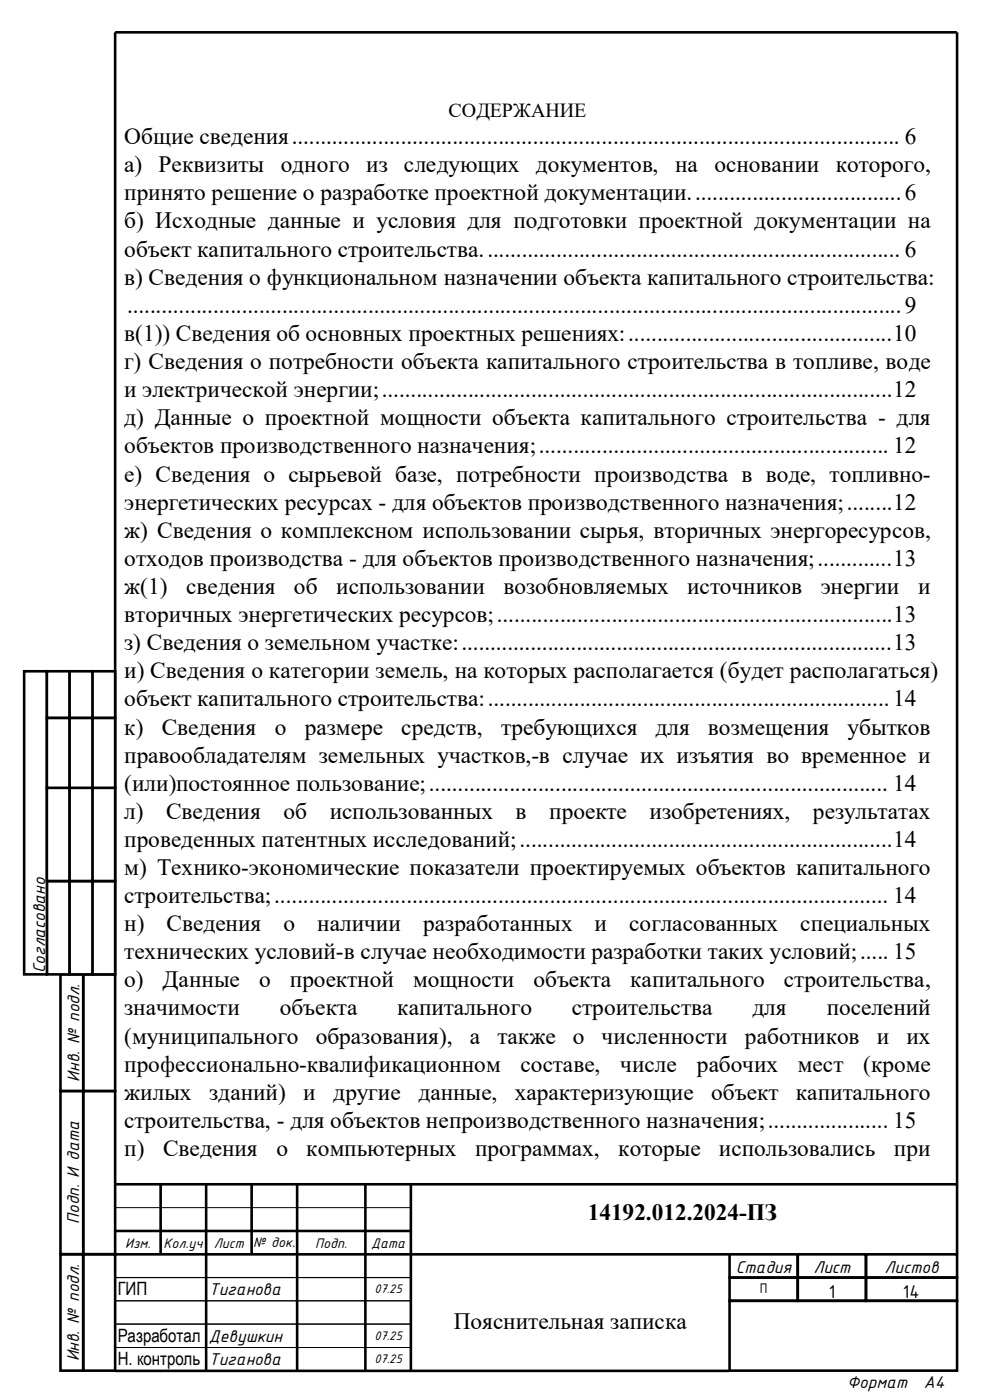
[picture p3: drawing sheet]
<svg xmlns="http://www.w3.org/2000/svg" width="210mm" height="297mm" viewBox="0 0 210 297" stroke-linecap="round" stroke-linejoin="round" font-family="sans-serif">
<defs><g id="words">
<g font-size="5">
<text x="26.4" y="30.6">Общие сведения.......................................................................................................... 6</text>
<text x="26.4" y="36.5">а) Реквизиты</text>
<text x="59.6" y="36.5">одного из следующих документов,</text>
<text x="143.2" y="36.5">на</text>
<text x="151.6" y="36.5">основании</text>
<text x="177.3" y="36.5">которого,</text>
<text x="26.4" y="42.5">принято решение о разработке проектной документации.....................................6</text>
<text x="26.4" y="48.5">б) Исходные данные и условия для подготовки проектной документации на</text>
<text x="26.4" y="54.4">объект капитального строительства......................................................................... 6</text>
<text x="26.4" y="60.4">в) Сведения о функциональном назначении объекта капитального строительства:</text>
<text x="27" y="66.4">.......................................................................................................................................9</text>
<text x="26.4" y="72.3">в(1)) Сведения об основных проектных решениях:..............................................10</text>
<text x="26.4" y="78.3">г) Сведения о потребности объекта капитального строительства в топливе, воде</text>
<text x="26.4" y="84.2">и электрической энергии;.........................................................................................12</text>
<text x="26.4" y="90.2">д) Данные о проектной мощности объекта капитального строительства - для</text>
<text x="26.4" y="96.2">объектов производственного назначения;............................................................. 12</text>
<text x="26.4" y="102.2">е) Сведения о сырьевой базе, потребности производства в воде, топливно-</text>
<text x="26.4" y="108.1">энергетических ресурсах - для объектов производственного назначения;........12</text>
<text x="26.4" y="114.1">ж) Сведения о комплексном использовании сырья, вторичных энергоресурсов,</text>
<text x="26.4" y="120">отходов производства - для объектов производственного назначения;.............13</text>
<text x="26.4" y="126">ж(1)</text>
<text x="39.5" y="126">сведения</text>
<text x="62.4" y="126">об</text>
<text x="71.3" y="126">использовании</text>
<text x="106.8" y="126">возобновляемых</text>
<text x="145.8" y="126">источников</text>
<text x="174.1" y="126">энергии</text>
<text x="194.7" y="126">и</text>
<text x="26.4" y="132">вторичных энергетических ресурсов;.....................................................................13</text>
<text x="26.4" y="137.9">з) Сведения о земельном участке:...........................................................................13</text>
<text x="26.4" y="143.9">и) Сведения о категории земель, на которых располагается (будет располагаться)</text>
<text x="26.4" y="149.9">объект капитального строительства:......................................................................14</text>
<text x="26.4" y="155.8">к)</text>
<text x="34.3" y="155.8">Сведения</text>
<text x="58.3" y="155.8">о</text>
<text x="64.7" y="155.8">размере</text>
<text x="85.1" y="155.8">средств,</text>
<text x="106.3" y="155.8">требующихся</text>
<text x="139.1" y="155.8">для</text>
<text x="150.2" y="155.8">возмещения</text>
<text x="179.8" y="155.8">убытков</text>
<text x="26.4" y="161.8">правообладателям земельных участков,-в случае их изъятия во временное и</text>
<text x="26.4" y="167.7">(или)постоянное пользование;................................................................................ 14</text>
<text x="26.4" y="173.7">л)</text>
<text x="35.2" y="173.7">Сведения</text>
<text x="60.1" y="173.7">об</text>
<text x="69.9" y="173.7">использованных</text>
<text x="109.3" y="173.7">в</text>
<text x="116.5" y="173.7">проекте</text>
<text x="137.8" y="173.7">изобретениях,</text>
<text x="172.4" y="173.7">результатах</text>
<text x="26.4" y="179.7">проведенных патентных исследований;.................................................................14</text>
<text x="26.4" y="185.6">м) Технико-экономические показатели проектируемых объектов капитального</text>
<text x="26.4" y="191.6">строительства;........................................................................................................... 14</text>
<text x="26.4" y="197.6">н)</text>
<text x="35.3" y="197.6">Сведения</text>
<text x="60.1" y="197.6">о</text>
<text x="67.3" y="197.6">наличии</text>
<text x="89.8" y="197.6">разработанных</text>
<text x="126.1" y="197.6">и</text>
<text x="133.5" y="197.6">согласованных</text>
<text x="169.8" y="197.6">специальных</text>
<text x="26.4" y="203.5">технических условий-в случае необходимости разработки таких условий;..... 15</text>
<text x="26.4" y="209.5">о)</text>
<text x="34.5" y="209.5">Данные</text>
<text x="55" y="209.5">о</text>
<text x="61.5" y="209.5">проектной</text>
<text x="87.6" y="209.5">мощности</text>
<text x="113.2" y="209.5">объекта</text>
<text x="133.7" y="209.5">капитального</text>
<text x="166.3" y="209.5">строительства,</text>
<text x="26.4" y="215.4">значимости</text>
<text x="59.3" y="215.4">объекта</text>
<text x="84.3" y="215.4">капитального</text>
<text x="121.3" y="215.4">строительства</text>
<text x="159.6" y="215.4">для</text>
<text x="175.4" y="215.4">поселений</text>
<text x="26.4" y="221.4">(муниципального</text>
<text x="67" y="221.4">образования),</text>
<text x="99.7" y="221.4">а</text>
<text x="105.5" y="221.4">также</text>
<text x="121.5" y="221.4">о</text>
<text x="127.6" y="221.4">численности</text>
<text x="158" y="221.4">работников</text>
<text x="186" y="221.4">и</text>
<text x="192.3" y="221.4">их</text>
<text x="26.4" y="227.4">профессионально-квалификационном</text>
<text x="110.4" y="227.4">составе,</text>
<text x="131.6" y="227.4">числе</text>
<text x="147.8" y="227.4">рабочих</text>
<text x="169.3" y="227.4">мест</text>
<text x="183.1" y="227.4">(кроме</text>
<text x="26.4" y="233.3">жилых</text>
<text x="44.4" y="233.3">зданий)</text>
<text x="64.3" y="233.3">и</text>
<text x="70.7" y="233.3">другие</text>
<text x="88.8" y="233.3">данные,</text>
<text x="109.2" y="233.3">характеризующие</text>
<text x="150.8" y="233.3">объект</text>
<text x="168.8" y="233.3">капитального</text>
<text x="26.4" y="239.3">строительства, - для объектов непроизводственного назначения;..................... 15</text>
<text x="26.4" y="245.3">п)</text>
<text x="34.6" y="245.3">Сведения</text>
<text x="58.6" y="245.3">о</text>
<text x="65" y="245.3">компьютерных</text>
<text x="100.8" y="245.3">программах,</text>
<text x="131.2" y="245.3">которые</text>
<text x="152.5" y="245.3">использовались</text>
<text x="189.6" y="245.3">при</text>
<text x="124.7" y="258.8">14192.012.2024-ПЗ</text>
<text x="96.3" y="282">Пояснительная записка</text>
</g>
<g font-size="4.2">
<text x="95.2" y="24.9">СОДЕРЖАНИЕ</text>
<text x="175.8" y="275.4">1</text>
<text x="191.6" y="275.4">14</text>
</g>
<g font-size="3.9">
<text x="9.6" y="206.4" transform="rotate(-90 9.6 206.4)">Согласовано</text>
<text x="16.8" y="229.4" transform="rotate(-90 16.8 229.4)">Инв. № подл.</text>
<text x="16.8" y="259.6" transform="rotate(-90 16.8 259.6)">Подп. И дата</text>
<text x="25" y="274.7">ГИП</text>
<text x="44.3" y="274.8">Тиганова</text>
<text x="156.1" y="270">Стадия</text>
<text x="172.6" y="270">Лист</text>
<text x="187.7" y="270">Листов</text>
<text x="25" y="284.6">Разработал</text>
<text x="44.3" y="284.7">Девушкин</text>
<text x="16.8" y="288.8" transform="rotate(-90 16.8 288.8)">Инв. № подл.</text>
<text x="25" y="289.2">л</text>
<text x="25" y="289.6">Н. контроль</text>
<text x="44.3" y="289.5">Антоно</text>
<text x="44.3" y="289.6">Тиганова</text>
<text x="179.7" y="294.5">Формат</text>
<text x="196" y="294.5">А4</text>
</g>
<g font-size="3.2">
<text x="26.5" y="264.8">Изм.</text>
<text x="34.7" y="264.8">Кол.уч</text>
<text x="45.4" y="264.8">Лист</text>
<text x="53.7" y="264.6">№ док.</text>
<text x="66.8" y="264.8">Подп.</text>
<text x="78.7" y="264.8">Дата</text>
<text x="161.2" y="274.3">П</text>
</g>
<g font-size="2.8">
<text x="79.4" y="274.3">07.25</text>
<text x="79.4" y="284.2">07.25</text>
<text x="79.4" y="289.1">07.25</text>
</g>
</g></defs>
<path d="M34.1 256.2h9.6v4.9h-9.6z" fill="none" stroke="#000" stroke-width=".21"/>
<path d="M43.7 261.1h9.6v5h-9.6z" fill="#fff"/>
<g fill="none" stroke="#000" stroke-width=".21">
<path d="M24.4 256.2h9.7v4.9h-9.7zM53.4 256.2h9.6v4.9h-9.6zM63 256.2h14.5v4.9h-14.5zM77.5 256.2h9.7v4.9h-9.7zM24.4 261.2h9.7v4.9h-9.7zM24.4 266.1h19.3v4.9h-19.3zM24.4 271.1h19.3v4.9h-19.3zM24.4 276h19.3v4.9h-19.3zM34.1 261.2h9.6v4.9h-9.6zM43.7 261.2h9.7v4.9h-9.7zM43.7 266.1h19.3v4.9h-19.3zM43.7 271.1h19.3v4.9h-19.3z"/>
<path d="M43.7 276h19.3v4.9h-19.3zM53.4 261.2h9.6v4.9h-9.6zM63 261.2h14.5v4.9h-14.5zM63 266.1h14.5v4.9h-14.5zM63 271.1h14.5v4.9h-14.5zM63 276h14.5v4.9h-14.5zM77.5 261.2h9.7v4.9h-9.7zM77.5 266.1h9.7v4.9h-9.7zM77.5 271.1h9.7v4.9h-9.7zM77.5 276h9.7v4.9h-9.7zM24.4 280.9h19.3v5h-19.3zM24.4 285.9h19.3v4.9h-19.3z"/>
<path d="M43.7 280.9h19.3v5h-19.3zM43.7 285.9h19.3v4.9h-19.3zM63 280.9h14.5v5h-14.5zM63 285.9h14.5v4.9h-14.5zM77.5 280.9h9.7v5h-9.7zM77.5 285.9h9.7v4.9h-9.7z"/>
</g>
<path d="M154.8 276h48.2v14.8h-48.2zM154.8 266.1h14.4v4.9h-14.4zM154.8 271.1h14.4v4.9h-14.4zM169.2 266.1h14.5v4.9h-14.5zM169.2 271.1h14.5v4.9h-14.5zM183.7 266.1h19.3v4.9h-19.3zM183.7 271.1h19.3v4.9h-19.3z" fill="none" stroke="#000" stroke-width=".55"/>
<path d="M17.7 266.1h6.7v24.7h-6.7z" fill="#fff"/>
<path d="M12.8 266.1h4.9v24.7h-4.9zM17.7 266.1h6.7v24.7h-6.7z" fill="none" stroke="#000" stroke-width=".55"/>
<path d="M17.7 231.4h6.7v34.7h-6.7z" fill="#fff"/>
<path d="M17.7 231.5h6.7v34.6h-6.7z" fill="none" stroke="#000" stroke-width=".55"/>
<path d="M12.8 231.4h4.9v34.7h-4.9z" fill="#fff"/>
<path d="M12.8 231.5h4.9v34.6h-4.9z" fill="none" stroke="#000" stroke-width=".55"/>
<path d="M17.7 206.7h6.7v24.7h-6.7z" fill="#fff"/>
<path d="M17.7 206.7h6.7v24.7h-6.7z" fill="none" stroke="#000" stroke-width=".55"/>
<path d="M12.8 206.7h4.9v24.7h-4.9z" fill="#fff"/>
<path d="M203 6.9h-178.6v199.8M203 6.9v259.2M12.8 206.7h4.9v24.7h-4.9zM24.4 251.2h178.6M34.1 251.2v14.9M63 251.2v39.6M77.5 251.2v39.6M87.2 251.2v39.6M24.4 266.1h130.3M24.4 290.8h130.3" fill="none" stroke="#000" stroke-width=".55"/>
<path d="M43.7 256.2h9.6v4.9h-9.6z" fill="#fff"/>
<path d="M43.7 256.2h9.7v4.9h-9.7z" fill="none" stroke="#000" stroke-width=".21"/>
<path d="M43.7 251.2v39.6M53.4 251.2v14.9M24.4 261.2h62.8" fill="none" stroke="#000" stroke-width=".55"/>
<path d="M19.6 186.9h4.8v19.8h-4.8z" fill="#fff"/>
<path d="M19.6 186.9h4.8v19.8h-4.8z" fill="none" stroke="#000" stroke-width=".55"/>
<path d="M9.9 186.9h4.8v19.8h-4.8z" fill="#fff"/>
<path d="M9.9 186.9h4.9v19.8h-4.9z" fill="none" stroke="#000" stroke-width=".55"/>
<path d="M14.7 186.9h4.9v19.8h-4.9z" fill="#fff"/>
<path d="M14.8 186.9h4.8v19.8h-4.8z" fill="none" stroke="#000" stroke-width=".55"/>
<path d="M5.1 142.4h4.8v64.3h-4.8z" fill="#fff"/>
<path d="M5.1 142.4h4.8v64.3h-4.8z" fill="none" stroke="#000" stroke-width=".55"/>
<path d="M19.6 167.1h4.8v19.8h-4.8z" fill="#fff"/>
<path d="M19.6 167.1h4.8v19.8h-4.8z" fill="none" stroke="#000" stroke-width=".55"/>
<path d="M9.9 167.1h4.8v19.8h-4.8z" fill="#fff"/>
<path d="M9.9 167.1h4.9v19.8h-4.9z" fill="none" stroke="#000" stroke-width=".55"/>
<path d="M14.7 167.1h4.9v19.8h-4.9z" fill="#fff"/>
<path d="M14.8 167.1h4.8v19.8h-4.8z" fill="none" stroke="#000" stroke-width=".55"/>
<path d="M19.6 152.3h4.8v14.8h-4.8z" fill="#fff"/>
<path d="M19.6 152.3h4.8v14.8h-4.8z" fill="none" stroke="#000" stroke-width=".55"/>
<path d="M9.9 152.3h4.8v14.8h-4.8z" fill="#fff"/>
<path d="M9.9 152.3h4.9v14.8h-4.9z" fill="none" stroke="#000" stroke-width=".55"/>
<path d="M14.7 152.3h4.9v14.8h-4.9z" fill="#fff"/>
<path d="M14.8 152.3h4.8v14.8h-4.8z" fill="none" stroke="#000" stroke-width=".55"/>
<path d="M19.6 142.4h4.8v9.9h-4.8z" fill="#fff"/>
<path d="M19.6 142.4h4.8v9.9h-4.8z" fill="none" stroke="#000" stroke-width=".55"/>
<path d="M9.9 142.4h4.8v9.9h-4.8z" fill="#fff"/>
<path d="M9.9 142.4h4.9v9.9h-4.9z" fill="none" stroke="#000" stroke-width=".55"/>
<path d="M14.7 142.4h4.9v9.9h-4.9z" fill="#fff"/>
<path d="M14.8 142.4h4.8v9.9h-4.8z" fill="none" stroke="#000" stroke-width=".55"/>
<use href="#words"/>
</svg>
